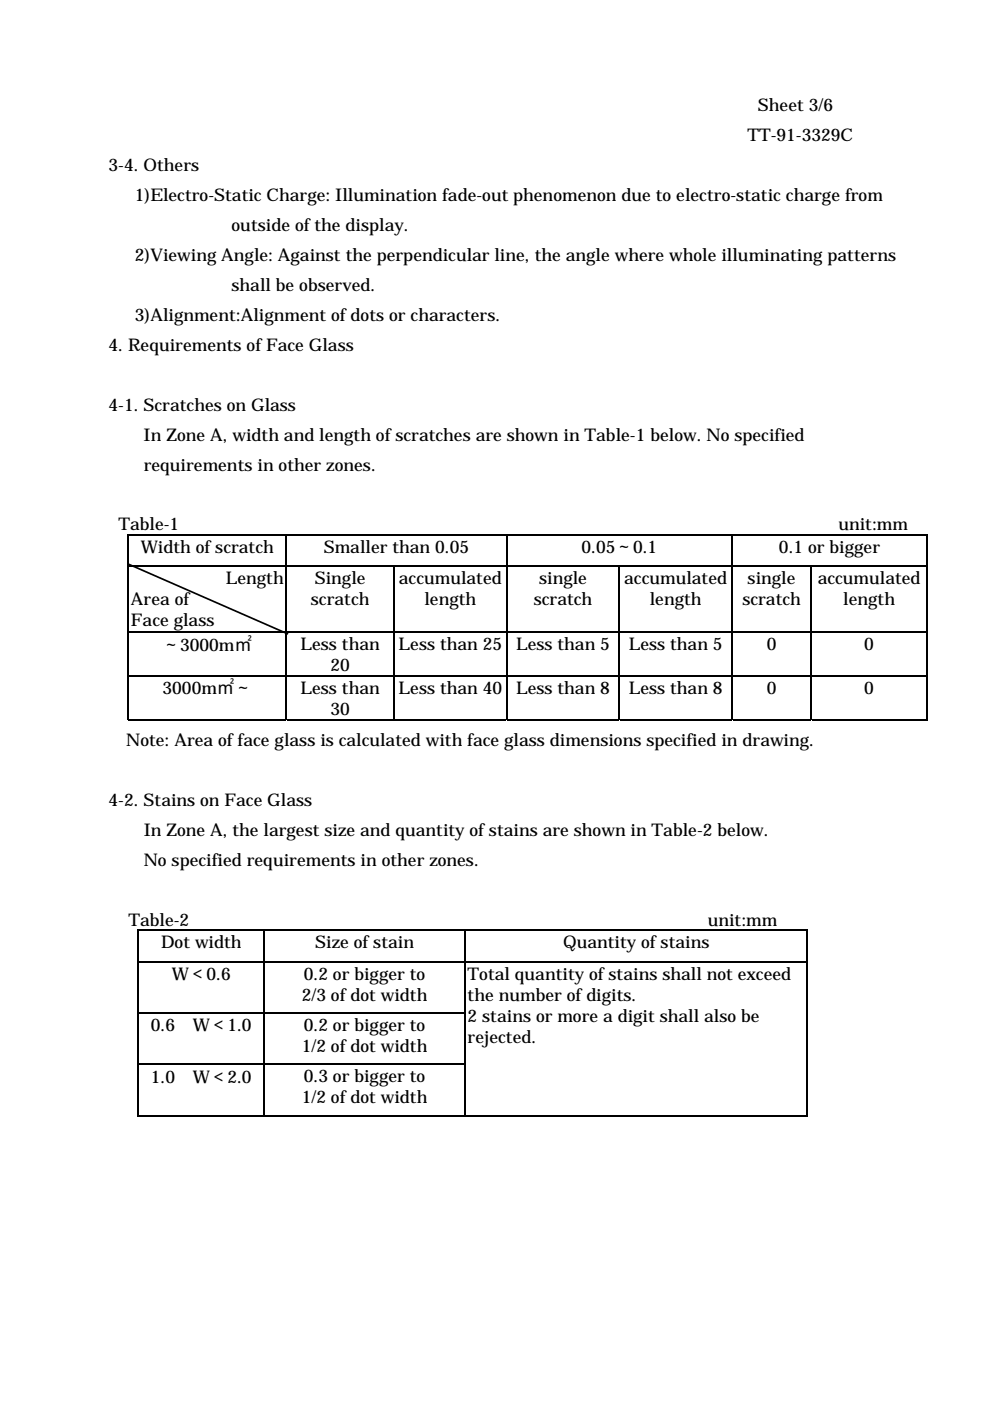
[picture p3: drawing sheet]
<svg xmlns="http://www.w3.org/2000/svg" width="210mm" height="297mm" viewBox="0 0 210 297" stroke-linecap="round" stroke-linejoin="round" font-family="sans-serif">
<defs><g id="words">
<g font-size="3.7">
<text x="160.7" y="23.6">Sheet 3/6</text>
<text x="158.5" y="29.9">TT-91-3329C</text>
<text x="23" y="36.3">3-4. Others</text>
<text x="28.6" y="42.6">1)Electro-Static Charge: Illumination fade-out phenomenon due to electro-static charge from</text>
<text x="49.1" y="49">outside of the display.</text>
<text x="28.6" y="55.3">2)Viewing Angle: Against the perpendicular line, the angle where whole illuminating patterns</text>
<text x="49.1" y="61.7">shall be observed.</text>
<text x="28.6" y="68">3)Alignment:Alignment of dots or characters.</text>
<text x="23" y="74.4">4. Requirements of Face Glass</text>
<text x="23" y="87.1">4-1. Scratches on Glass</text>
<text x="30.5" y="93.4">In Zone A, width and length of scratches are shown in Table-1 below. No specified</text>
<text x="30.5" y="99.8">requirements in other zones.</text>
<text x="25.1" y="112.5">Table-1</text>
<text x="177.8" y="112.5">unit:mm</text>
<text x="29.8" y="117.2">Width of scratch</text>
<text x="68.6" y="117.2">Smaller than 0.05</text>
<text x="123.3" y="117.3">0.05～0.1</text>
<text x="165.2" y="117.2">0.1 or bigger</text>
<text x="47.9" y="123.8">Length</text>
<text x="66.7" y="123.8">Single</text>
<text x="84.6" y="123.8">accumulated</text>
<text x="114.3" y="123.8">single</text>
<text x="132.4" y="123.8">accumulated</text>
<text x="158.5" y="123.8">single</text>
<text x="173.4" y="123.8">accumulated</text>
<text x="27.8" y="128.3">Area of</text>
<text x="65.9" y="128.3">scratch</text>
<text x="90" y="128.3">length</text>
<text x="113.2" y="128.3">scratch</text>
<text x="137.8" y="128.3">length</text>
<text x="157.4" y="128.3">scratch</text>
<text x="178.8" y="128.3">length</text>
<text x="27.8" y="132.8">Face glass</text>
<text x="34.5" y="138">～3000m㎡</text>
<text x="63.7" y="137.9">Less than</text>
<text x="84.5" y="137.9">Less than 25</text>
<text x="109.4" y="137.9">Less than 5</text>
<text x="133.3" y="137.9">Less than 5</text>
<text x="162.6" y="137.9">0</text>
<text x="183.3" y="137.9">0</text>
<text x="70.1" y="142.4">20</text>
<text x="34.5" y="147.2">3000m㎡～</text>
<text x="63.7" y="147.1">Less than</text>
<text x="84.5" y="147.1">Less than 40</text>
<text x="109.4" y="147.1">Less than 8</text>
<text x="133.3" y="147.1">Less than 8</text>
<text x="162.6" y="147.1">0</text>
<text x="183.3" y="147.1">0</text>
<text x="70.1" y="151.6">30</text>
<text x="26.7" y="158.2">Note: Area of face glass is calculated with face glass dimensions specified in drawing.</text>
<text x="23" y="170.9">4-2. Stains on Face Glass</text>
<text x="30.5" y="177.3">In Zone A, the largest size and quantity of stains are shown in Table-2 below.</text>
<text x="30.5" y="183.6">No specified requirements in other zones.</text>
<text x="27.2" y="196.3">Table-2</text>
<text x="150.1" y="196.3">unit:mm</text>
<text x="34.1" y="201.1">Dot width</text>
<text x="66.9" y="201.1">Size of stain</text>
<text x="119.4" y="201.1">Quantity of stains</text>
<text x="36.4" y="207.8">W＜0.6</text>
<text x="64.4" y="207.7">0.2 or bigger to</text>
<text x="99.1" y="207.7">Total quantity of stains shall not exceed</text>
<text x="64" y="212.2">2/3 of dot width</text>
<text x="99.1" y="212.2">the number of digits.</text>
<text x="32" y="218.7">0.6</text>
<text x="40.9" y="218.7">W＜1.0</text>
<text x="64.4" y="218.6">0.2 or bigger to</text>
<text x="99.1" y="216.6">2 stains or more a digit shall also be</text>
<text x="99.1" y="221.1">rejected.</text>
<text x="64" y="223.1">1/2 of dot width</text>
<text x="32" y="229.5">1.0</text>
<text x="40.9" y="229.5">W＜2.0</text>
<text x="64" y="233.9">1/2 of dot width</text>
<text x="64.4" y="229.5">0.3 or bigger to</text>
</g>
</g></defs>
<g fill="#000">
<path d="M27.1 113.3h.3v.2h-.3zM60.6 113.3h.2v.2h-.2zM107.3 113.3h.3v.2h-.3zM155.1 113.3h.2v.2h-.2zM196.4 113.3h.3v.2h-.3zM27.1 119.9h.3v.3h-.3zM27.1 134h.3v.2h-.3zM60.6 119.9h.2v.3h-.2zM60.6 134h.2v.2h-.2zM83.4 119.9h.3v.3h-.3zM83.4 134h.3v.2h-.3zM107.3 119.9h.3v.3h-.3z"/>
<path d="M107.3 134h.3v.2h-.3zM131.2 119.9h.3v.3h-.3zM131.2 134h.3v.2h-.3zM155.1 119.9h.2v.3h-.2zM155.1 134h.2v.2h-.2zM171.9 119.9h.2v.3h-.2zM171.9 134h.2v.2h-.2zM196.4 119.9h.3v.3h-.3zM196.4 134h.3v.2h-.3zM27.1 143.2h.3v.3h-.3zM60.6 143.2h.2v.3h-.2zM83.4 143.2h.3v.3h-.3z"/>
<path d="M107.3 143.2h.3v.3h-.3zM131.2 143.2h.3v.3h-.3zM155.1 143.2h.2v.3h-.2zM171.9 143.2h.2v.3h-.2zM196.4 143.2h.3v.3h-.3zM196.4 152.4h.3v.3h-.3zM29.2 197.1h.3v.3h-.3zM55.9 197.1h.2v.3h-.2zM98.5 197.1h.2v.3h-.2zM171 197.1h.3v.3h-.3zM29.2 203.8h.3v.2h-.3zM29.2 214.7h.3v.2h-.3z"/>
<path d="M55.9 203.8h.2v.2h-.2zM55.9 214.7h.2v.2h-.2zM98.5 203.8h.2v.2h-.2zM98.5 214.7h.2v.2h-.2zM171 203.8h.3v.2h-.3zM171 214.7h.3v.2h-.3zM29.2 225.5h.3v.3h-.3zM55.9 225.5h.2v.3h-.2zM98.5 225.5h.2v.3h-.2zM171 225.5h.3v.3h-.3zM171 236.4h.3v.3h-.3z"/>
</g>
<g fill="none" stroke="#000" stroke-width=".25">
<path d="M27.1 113.4h33.5M27.2 113.5v6.4M60.7 113.5v6.4M60.8 113.4h46.5M107.4 113.5v6.4M107.6 113.4h47.5M155.2 113.5v6.4M155.3 113.4h41.1M196.6 113.5v6.4M27.2 120.2v13.8M27.2 134.2v9M27.4 120h33.2"/>
<path d="M27.4 134.1h33.2M60.7 120.2v13.8M60.7 134.2v9M60.8 120h22.6M60.8 134.1h22.6M83.6 120.2v13.8M83.6 134.2v9M83.7 120h23.6M83.7 134.1h23.6M107.4 120.2v13.8M107.4 134.2v9M107.6 120h23.6"/>
<path d="M107.6 134.1h23.6M131.3 120.2v13.8M131.3 134.2v9M131.5 120h23.6M131.5 134.1h23.6M155.2 120.2v13.8M155.2 134.2v9M155.3 120h16.6M155.3 134.1h16.6M172 120.2v13.8M172 134.2v9M172.1 120h24.3"/>
<path d="M172.1 134.1h24.3M196.6 120.2v13.8M196.6 134.2v9M27.1 152.5h33.5M27.2 143.5v9.2M27.4 143.3h33.2M60.7 143.5v9.2M60.8 143.3h22.6M60.8 152.5h22.6M83.6 143.5v9.2M83.7 143.3h23.6M83.7 152.5h23.6"/>
<path d="M107.4 143.5v9.2M107.6 143.3h23.6M107.6 152.5h23.6M131.3 143.5v9.2M131.5 143.3h23.6M131.5 152.5h23.6M155.2 143.5v9.2M155.3 143.3h16.6M155.3 152.5h16.6M172 143.5v9.2M172.1 143.3h24.3M172.1 152.5h24.3"/>
<path d="M196.6 143.5v9.2M29.2 197.3h26.7M29.4 197.4v6.4M56 197.4v6.4M56.1 197.3h42.4M98.6 197.4v6.4M98.7 197.3h72.3M171.2 197.4v6.4M29.4 204v10.7M29.4 214.9v10.6M29.5 203.9h26.4M29.5 214.8h26.4"/>
<path d="M56 204v10.7M56 214.9v10.6M56.1 203.9h42.4M56.1 214.8h42.4M98.6 204v10.7M98.6 214.9v10.6M98.7 203.9h72.3M171.2 204v10.7M171.2 214.9v10.6M29.2 236.5h26.7M29.4 225.8v10.9M29.5 225.7h26.4"/>
<path d="M56 225.8v10.9M56.1 225.7h42.4M56.1 236.5h42.4M98.6 225.8v10.9M98.7 236.5h72.3M171.2 225.8v10.9"/>
</g>
<path d="M27.2 119.6l33.9 14.8" fill="none" stroke="#000" stroke-width=".36"/>
<use href="#words"/>
</svg>
